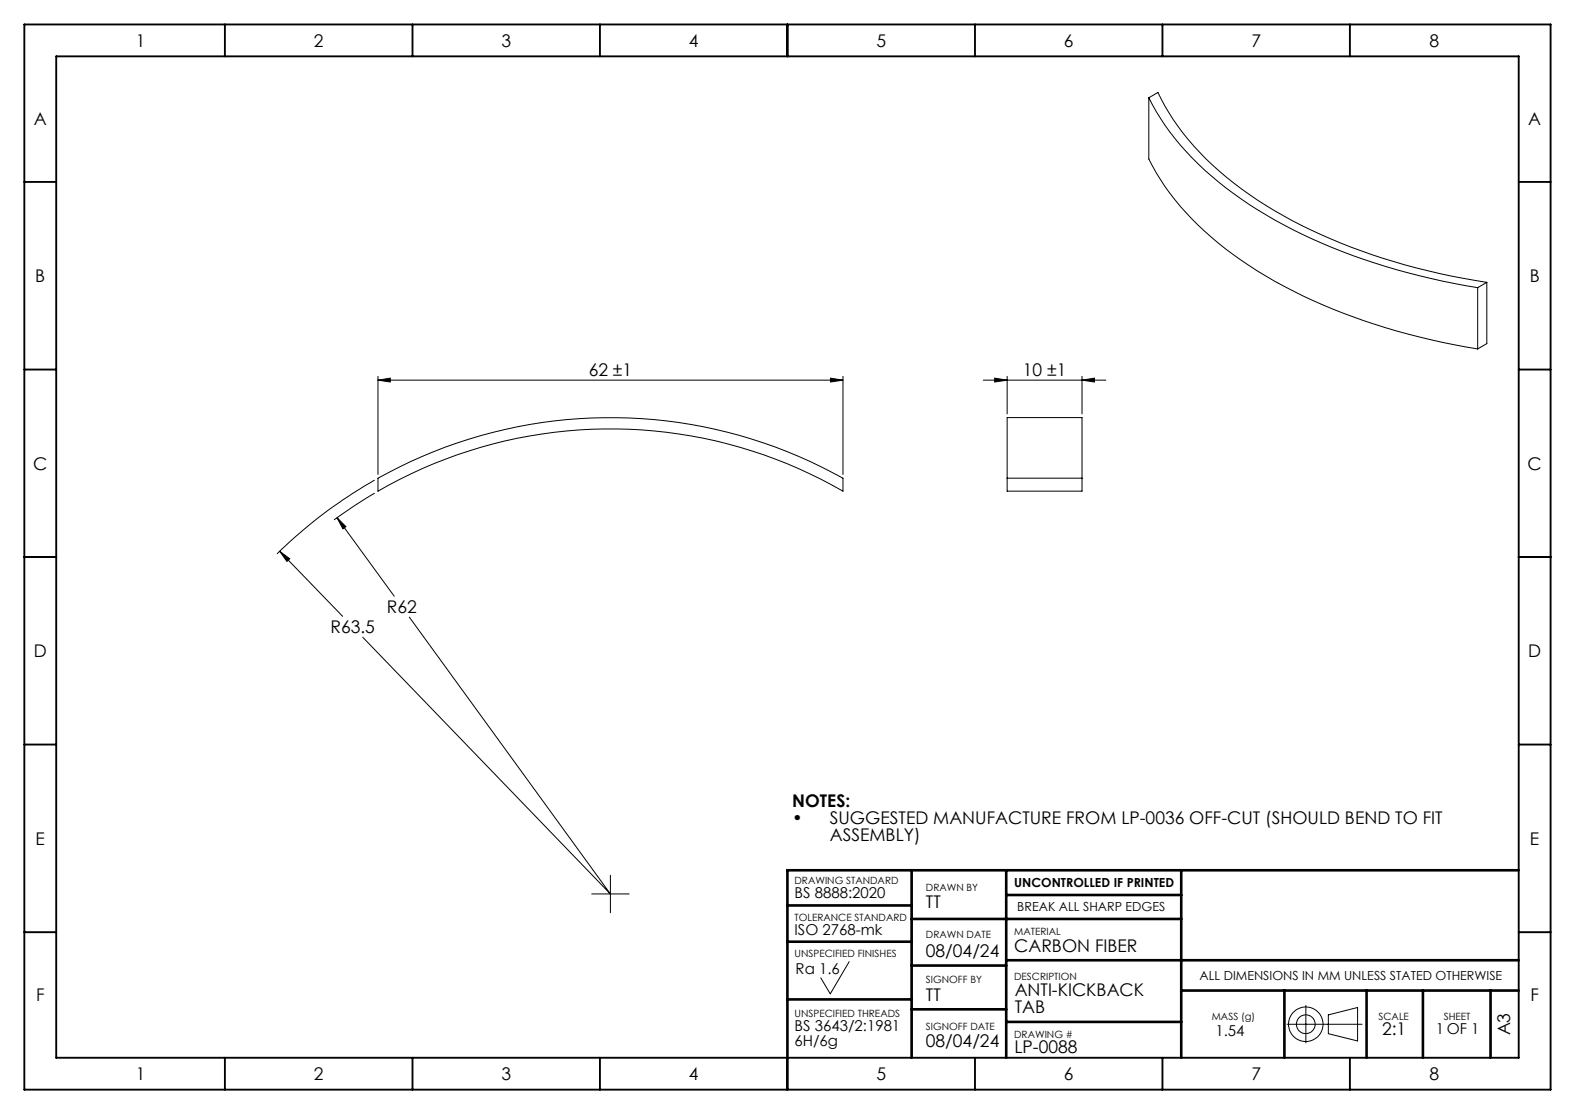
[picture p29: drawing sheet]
<svg xmlns="http://www.w3.org/2000/svg" width="420mm" height="297mm" viewBox="0 0 420 297" stroke-linecap="round" stroke-linejoin="round" font-family="sans-serif">
<defs><g id="words">
<g font-size="4.7">
<text x="36.2" y="12.4">1</text>
<text x="83.7" y="12.4">2</text>
<text x="133.7" y="12.4">3</text>
<text x="183.7" y="12.4">4</text>
<text x="233.7" y="12.4">5</text>
<text x="283.7" y="12.4">6</text>
<text x="333.7" y="12.4">7</text>
<text x="381.2" y="12.4">8</text>
<text x="9" y="33.4">A</text>
<text x="407.5" y="33.4">A</text>
<text x="9.4" y="75.2">B</text>
<text x="407.9" y="75.2">B</text>
<text x="157" y="100.3">62 ±1</text>
<text x="272.8" y="100.3">10 ±1</text>
<text x="8.9" y="125.2">C</text>
<text x="407.4" y="125.2">C</text>
<text x="103.2" y="163.5">R62</text>
<text x="88.1" y="168.9">R63.5</text>
<text x="9" y="175.2">D</text>
<text x="407.5" y="175.2">D</text>
<text x="211.3" y="215.2">NOTES:</text>
<text x="211.3" y="219.7">•</text>
<text x="221.3" y="219.7">SUGGESTED MANUFACTURE FROM LP-0036 OFF-CUT (SHOULD BEND TO FIT</text>
<text x="9.5" y="225.2">E</text>
<text x="221.3" y="224.2">ASSEMBLY)</text>
<text x="408" y="225.2">E</text>
<text x="246.9" y="242.1">TT</text>
<text x="246.9" y="255">08/04/24</text>
<text x="270.4" y="253.9">CARBON FIBER</text>
<text x="9.6" y="266.9">F</text>
<text x="246.9" y="266.8">TT</text>
<text x="270.6" y="265.7">ANTI-KICKBACK</text>
<text x="408.1" y="266.9">F</text>
<text x="270.6" y="270.2">TAB</text>
<text x="368.5" y="275.9">2:1</text>
<text x="246.9" y="279.2">08/04/24</text>
<text x="270.5" y="280.7">LP-0088</text>
<text x="402.7" y="276.1" transform="rotate(-90 402.7 276.1)">A3</text>
<text x="36.2" y="287.9">1</text>
<text x="83.7" y="287.9">2</text>
<text x="133.7" y="287.9">3</text>
<text x="183.7" y="287.9">4</text>
<text x="233.7" y="287.9">5</text>
<text x="283.7" y="287.9">6</text>
<text x="333.7" y="287.9">7</text>
<text x="381.2" y="287.9">8</text>
</g>
<g font-size="4">
<text x="211.9" y="239.4">BS 8888:2020</text>
<text x="211.9" y="249.2">ISO 2768-mk</text>
<text x="212.2" y="259.8">Ra 1.6</text>
<text x="211.9" y="274.9">BS 3643/2:1981</text>
<text x="382.9" y="275.7">1 OF 1</text>
<text x="211.9" y="278.9">6H/6g</text>
<text x="324.1" y="276.2">1.54</text>
</g>
<g font-size="3.3">
<text x="270.4" y="236.5">UNCONTROLLED IF PRINTED</text>
<text x="271.3" y="242.9">BREAK ALL SHARP EDGES</text>
<text x="319.9" y="261.3">ALL DIMENSIONS IN MM UNLESS STATED OTHERWISE</text>
</g>
<g font-size="2.7">
<text x="211.9" y="235.7">DRAWING STANDARD</text>
<text x="246.9" y="237.6">DRAWN BY</text>
<text x="211.9" y="245.5">TOLERANCE STANDARD</text>
<text x="246.9" y="250.2">DRAWN DATE</text>
<text x="270.4" y="249.2">MATERIAL</text>
<text x="211.9" y="255">UNSPECIFIED FINISHES</text>
<text x="246.9" y="262.2">SIGNOFF BY</text>
<text x="270.4" y="261.3">DESCRIPTION</text>
<text x="211.9" y="271.2">UNSPECIFIED THREADS</text>
<text x="246.9" y="274.5">SIGNOFF DATE</text>
<text x="323.1" y="271.9">MASS (g)</text>
<text x="367.6" y="271.9">SCALE</text>
<text x="385" y="271.9">SHEET</text>
<text x="270.4" y="276.7">DRAWING #</text>
</g>
</g></defs>
<g fill="none" stroke="#000" stroke-width=".27">
<path d="M306.4 26.1a72.9 72.9 0 0 0 24.5 26.9 146.2 146.2 0 0 0 50.6 21.2l12.6 2.5M306.4 26.1l2.4-1.4a70 70 0 0 0 24.3 27.1 144.8 144.8 0 0 0 50.7 21.1l12.7 2.4M306.4 26.1v16.3a72.9 72.9 0 0 0 24.5 27 146.2 146.2 0 0 0 50.6 21.2l12.6 2.4M394.1 76.7v16.3M396.5 75.3l-2.4 1.4M396.5 75.3v16.3l-2.4 1.4M100.8 101.3l3.3-.5v1zM100.8 100.3v26.2M100.8 101.3h124M221.5 100.8l3.3 .5-3.3 .5zM224.8 100.3v26.2M262.2 101.3h32.7"/>
<path d="M265.3 100.8l3.3 .5-3.3 .5zM268.6 100.3v10M288.5 101.3l3.4-.5v1zM288.5 100.3v10M89.9 138l15.2 21M89.9 138l2.4 2.4-.9 .6zM99.9 131.5l-5.5 3.4-5.3 3.7M99.9 128a126.4 126.4 0 0 0-26 19.7M100.8 127.5a127.2 127.2 0 0 1 124 0v3.4a124.1 124.1 0 0 0-124 0zM268.6 127.5v-16.2h19.9v16.2M268.6 127.5v3.4h19.9v-3.4M268.6 127.5h19.9"/>
<path d="M74.6 147l16.8 17.3M74.6 147l2.7 2-.8 .7zM109.1 164.5l53.7 73.8-66.1-68.4M157.8 238.3h10M162.8 233.4v9.9M226.4 256.4l-5 8.6-2.5-4.3M343.2 273.1h20M348.2 268.1v10M354.2 270.6l7.8-2v8.9l-7.8-1.9z"/>
<circle cx="348.2" cy="273.1" r="2.5"/>
<circle cx="348.2" cy="273.1" r="4.6"/>
</g>
<g fill="none" stroke="#000" stroke-width=".5">
<path d="M6.5 6.5h407v284h-407zM15 15h390v267h-390zM60 6.5v8.5M110 6.5v8.5M160 6.5v8.5M210 6.5v8.5M260 6.5v8.5M310 6.5v8.5M360 6.5v8.5M6.5 48.5h8.5M405 48.5h8.5M6.5 98.5h8.5"/>
<path d="M405 98.5h8.5M6.5 148.5h8.5M405 148.5h8.5M6.5 198.5h8.5M405 198.5h8.5M6.5 248.5h8.5M405 248.5h8.5M60 282v8.5M110 282v8.5M160 282v8.5M210 282v8.5M260 282v8.5"/>
<path d="M310 282v8.5M360 282v8.5"/>
</g>
<g fill="none" stroke="#000" stroke-width=".7">
<path d="M243.1 232v50M268.3 232v50M268.3 238.6h46.7M315 232v50M405 232h-195v50M210 241.4h33.1M210 251.1h33.1M243.1 245h71.9M243.1 257.4h25.2M268.3 256h136.7M210 266.4h33.1M243.1 269.1h25.2"/>
<path d="M268.3 272.4h46.7M315 264.1h90M342.5 264.1v17.9M364.4 264.1v17.9M379.4 264.1v17.9M397.5 264.1v17.9"/>
</g>
<g fill="#000">
<path d="M100.8 101.3l3.3-.5v1zM221.5 100.8l3.3 .5-3.3 .5z"/>
<path d="M288.5 101.3l3.4-.5v1zM265.3 100.8l3.3 .5-3.3 .5z"/>
<path d="M89.9 138l1.5 3 .9-.6zM74.6 147l1.9 2.7 .8-.7z"/>
</g>
<use href="#words"/>
</svg>
